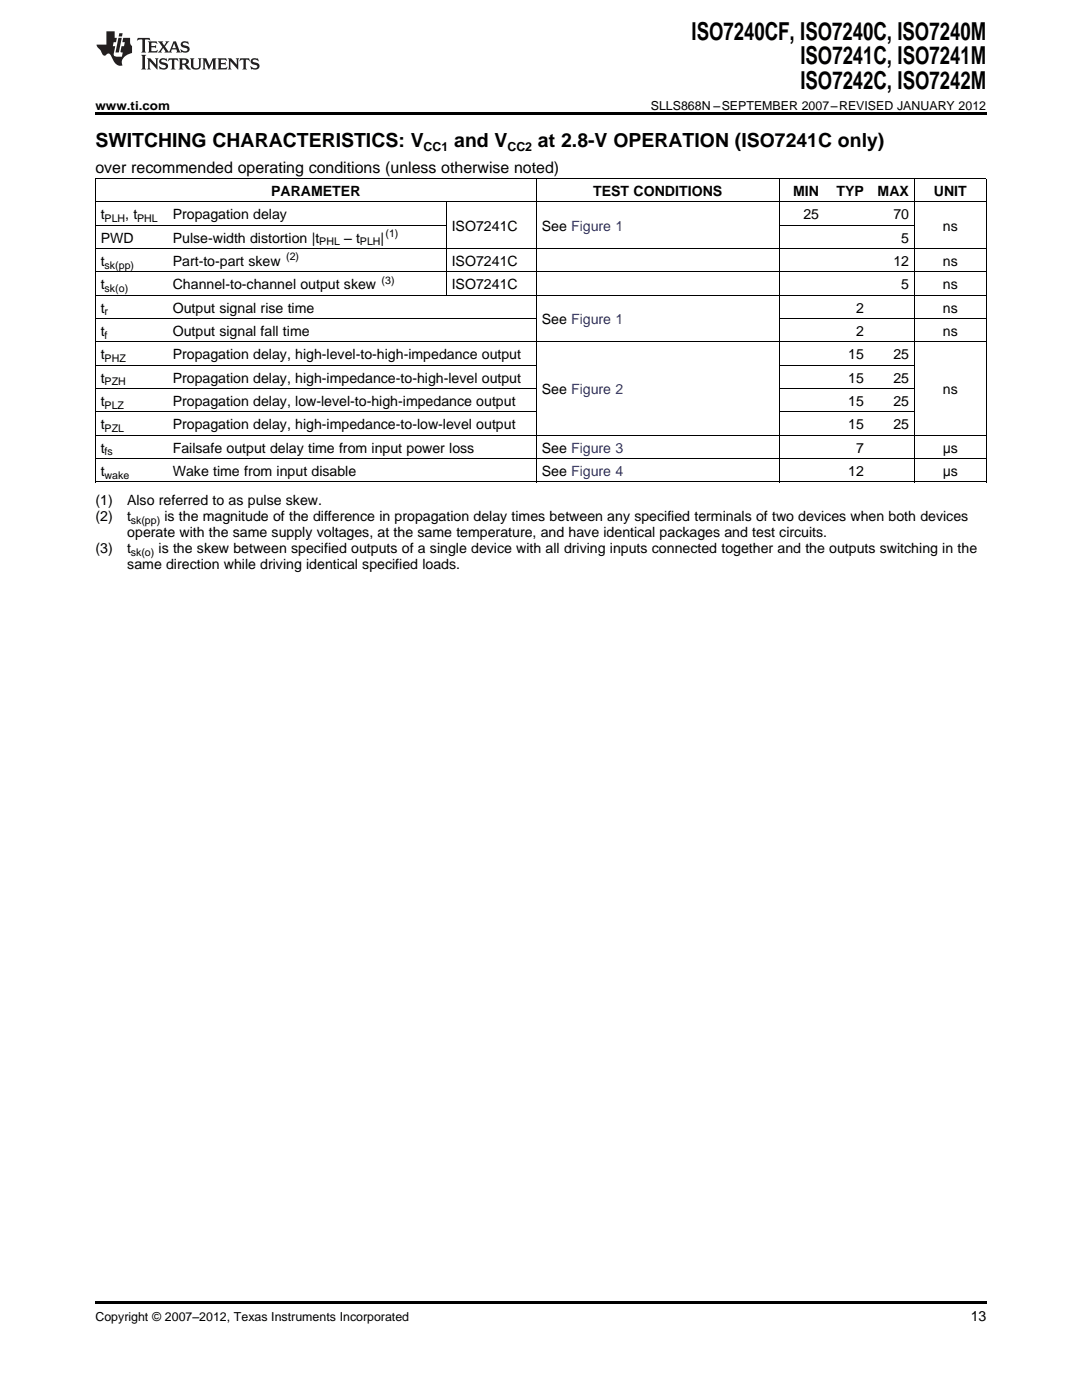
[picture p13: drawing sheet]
<svg xmlns="http://www.w3.org/2000/svg" width="216mm" height="279mm" viewBox="0 0 216 279" stroke-linecap="round" stroke-linejoin="round" font-family="sans-serif">
<defs><g id="words">
<g font-size="4.9">
<text x="138" y="7.9">ISO7240CF, ISO7240C, ISO7240M</text>
<text x="159.7" y="12.8">ISO7241C, ISO7241M</text>
<text x="159.7" y="17.8">ISO7242C, ISO7242M</text>
</g>
<g font-size="3.9">
<text x="19" y="29.3">SWITCHING CHARACTERISTICS: V</text>
<text x="90.6" y="29.3">and V</text>
<text x="107.4" y="29.3">at 2.8-V OPERATION (ISO7241C only)</text>
</g>
<text font-size="3.2" x="19" y="34.4">over recommended operating conditions (unless otherwise noted)</text>
<g font-size="2.8">
<text x="54.1" y="39.1">PARAMETER</text>
<text x="118.4" y="39.1">TEST CONDITIONS</text>
<text x="158.3" y="39.1">MIN</text>
<text x="166.9" y="39.1">TYP</text>
<text x="175.1" y="39.1">MAX</text>
<text x="186.3" y="39.1">UNIT</text>
<text x="20.1" y="43.7">t</text>
<text x="25" y="43.7">, t</text>
<text x="34.5" y="43.7">Propagation delay</text>
<text x="90.1" y="46.1">ISO7241C</text>
<text x="108.1" y="46.1">See Figure 1</text>
<text x="160.3" y="43.7">25</text>
<text x="178.3" y="43.7">70</text>
<text x="188.1" y="46.1">ns</text>
<text x="20.1" y="48.4">PWD</text>
<text x="20.1" y="53.1">t</text>
<text x="34.5" y="48.4">Pulse-width distortion |t</text>
<text x="34.5" y="53.1">Part-to-part skew</text>
<text x="68.7" y="48.4">– t</text>
<text x="75.9" y="48.4">|</text>
<text x="90.1" y="53.1">ISO7241C</text>
<text x="178.3" y="53.1">12</text>
<text x="179.8" y="48.4">5</text>
<text x="188.1" y="53.1">ns</text>
<text x="20.1" y="57.7">t</text>
<text x="34.5" y="57.7">Channel-to-channel output skew</text>
<text x="90.1" y="57.7">ISO7241C</text>
<text x="179.8" y="57.7">5</text>
<text x="188.1" y="57.7">ns</text>
<text x="20.1" y="62.4">t</text>
<text x="34.5" y="62.4">Output signal rise time</text>
<text x="108.1" y="64.7">See Figure 1</text>
<text x="170.9" y="62.4">2</text>
<text x="188.1" y="62.4">ns</text>
<text x="20.1" y="67">t</text>
<text x="20.1" y="71.7">t</text>
<text x="34.5" y="67">Output signal fall time</text>
<text x="34.5" y="71.7">Propagation delay, high-level-to-high-impedance output</text>
<text x="169.3" y="71.7">15</text>
<text x="170.9" y="67">2</text>
<text x="178.3" y="71.7">25</text>
<text x="188.1" y="67">ns</text>
<text x="20.1" y="76.3">t</text>
<text x="34.5" y="76.3">Propagation delay, high-impedance-to-high-level output</text>
<text x="169.3" y="76.3">15</text>
<text x="178.3" y="76.3">25</text>
<text x="20.1" y="81">t</text>
<text x="34.5" y="81">Propagation delay, low-level-to-high-impedance output</text>
<text x="108.1" y="78.7">See Figure 2</text>
<text x="169.3" y="81">15</text>
<text x="178.3" y="81">25</text>
<text x="188.1" y="78.7">ns</text>
<text x="20.1" y="85.7">t</text>
<text x="34.5" y="85.7">Propagation delay, high-impedance-to-low-level output</text>
<text x="169.3" y="85.7">15</text>
<text x="178.3" y="85.7">25</text>
<text x="20.1" y="90.3">t</text>
<text x="20.1" y="95">t</text>
<text x="34.5" y="90.3">Failsafe output delay time from input power loss</text>
<text x="34.5" y="95">Wake time from input disable</text>
<text x="108.1" y="90.3">See Figure 3</text>
<text x="108.1" y="95">See Figure 4</text>
<text x="169.3" y="95">12</text>
<text x="170.9" y="90.3">7</text>
<text x="188.1" y="90.3">μs</text>
<text x="188.1" y="95">μs</text>
<text x="19" y="100.8">(1)</text>
<text x="25.4" y="100.8">Also referred to as pulse skew.</text>
<text x="19" y="104">(2)</text>
<text x="25.4" y="104">t</text>
<text x="25.4" y="107.2">operate with the same supply voltages, at the same temperature, and have identical packages and test circuits.</text>
<text x="32.8" y="104">is the magnitude of the difference in propagation delay times between any specified terminals of two devices when both devices</text>
<text x="19" y="110.3">(3)</text>
<text x="25.4" y="110.3">t</text>
<text x="25.4" y="113.5">same direction while driving identical specified loads.</text>
<text x="31.6" y="110.3">is the skew between specified outputs of a single device with all driving inputs connected together and the outputs switching in the</text>
<text x="193.7" y="263.6">13</text>
</g>
<g font-size="2.5">
<text x="19" y="21.9">www.ti.com</text>
<text x="129.9" y="21.9">SLLS868N –SEPTEMBER 2007–REVISED JANUARY 2012</text>
<text x="84.5" y="30.1">CC1</text>
<text x="101.2" y="30.1">CC2</text>
<text x="19" y="263.6">Copyright © 2007–2012, Texas Instruments Incorporated</text>
</g>
<g font-size="2.1">
<text x="20.9" y="44.3">PLH</text>
<text x="27.4" y="44.3">PHL</text>
<text x="76.9" y="47.3">(1)</text>
<text x="20.9" y="53.6">sk(pp)</text>
<text x="57.1" y="51.9">(2)</text>
<text x="63.7" y="49">PHL</text>
<text x="71.8" y="49">PLH</text>
<text x="20.9" y="58.3">sk(o)</text>
<text x="76.2" y="56.6">(3)</text>
<text x="20.9" y="62.9">r</text>
<text x="20.9" y="67.6">f</text>
<text x="20.9" y="72.2">PHZ</text>
<text x="20.9" y="76.9">PZH</text>
<text x="20.9" y="81.6">PLZ</text>
<text x="20.9" y="86.2">PZL</text>
<text x="20.9" y="90.9">fs</text>
<text x="20.9" y="95.5">wake</text>
<text x="26.1" y="104.6">sk(pp)</text>
<text x="26.1" y="110.9">sk(o)</text>
</g>
</g></defs>
<g fill="#231f20">
<path d="M27.5 7.6l-.1 .5 .4-.2h.6v.1v2.1l-.2 .4h1l-.3-.4v-2.1l.1-.1h.5l.5 .2-.2-.5zM29.5 8.3l.2 .3v1.5l-.2 .4h1.8l.2-.6a1.04 1.04 0 0 1-1.3 .2v-.7h.6l.3 .2v-.6l-.3 .2h-.6v-.6l.8-.1 .4 .3-.2-.5zM31.5 8.3l.9 1.1-.9 1.1h.8l-.2-.2 .5-.7 .4 .7-.2 .2h1.5l-.1-.2 .1-.4h.9l.1 .4-.2 .2h1l-.3-.3-.7-1.9h-.5l-.9 2-.8-1 .9-1h-.8l.1 .3-.3 .5-.4-.6 .2-.2zM34.7 8.6l.4 1h-.7zM36.3 8.4a.63 .63 0 0 0-.2 .7 .63 .63 0 0 0 .6 .4l.6 .2 .1 .2a.75 .75 0 0 1-.7 .4 .75 .75 0 0 1-.6-.5l.1 .7 .1-.1a1.11 1.11 0 0 0 1.5-.6 1.13 1.13 0 0 0-1.2-.8l-.1-.4a1.04 1.04 0 0 1 1.2 .2l-.2-.5-.1 .1-.5-.2zM28.2 10.9l.2 .4v2.2l-.2 .4h1l-.3-.4v-2.2l.3-.4zM29.3 11.6l.3 .4v1.5l-.3 .4h.8l-.2-.4v-1.3l1.5 1.7v-1.9l.2-.4h-.7l.2 .4v.9l-1.1-1.3zM32 11.8a.62 .62 0 0 0-.2 .7 .62 .62 0 0 0 .6 .4l.6 .1 .1 .3a.76 .76 0 0 1-.7 .3 .76 .76 0 0 1-.6-.4l.1 .7 .1-.1a1.11 1.11 0 0 0 1.5-.6 1.13 1.13 0 0 0-1.2-.8l-.1-.4a1.04 1.04 0 0 1 1.2 .2l-.2-.6-.1 .1-.5-.1zM33.7 11.6l-.2 .6a.61 .61 0 0 1 .8-.3v1.6l-.2 .4h.9l-.2-.4v-1.6a.63 .63 0 0 1 .8 .3l-.2-.6zM35.6 11.6l.3 .4v1.5l-.3 .4h1l-.2-.2v-.8l.5 .2a.76 .76 0 0 0 1.2 .7l-1-1a.58 .58 0 0 0 .6-.5 .58 .58 0 0 0-.5-.6zM36.4 11.9h.1a.45 .45 0 0 1 .5 .1 .45 .45 0 0 1 .1 .5l-.7 .2zM37.9 11.6l.2 .2a2.17 2.17 0 0 0 .3 1.9 .99 .99 0 0 0 1.6-.6v-1.1l.2-.4h-.7l.2 .2a1.92 1.92 0 0 1-.2 1.8 .6 .6 0 0 1-.9-.5v-1.1l.2-.4zM40.4 11.6l.2 .4v1.5l-.2 .4h.7l-.2-.4v-1.4l.8 1.8 .8-1.8v1.4l-.2 .4h.9l-.2-.4v-1.5l.2-.4h-.8l-.6 1.5-.6-1.5zM43.4 11.6l.2 .4v1.5l-.2 .4h1.8l.2-.6a1.04 1.04 0 0 1-1.3 .1v-.6h.5l.4 .2v-.6l-.4 .2h-.5v-.7h.8l.3 .3-.1-.6zM45.5 11.6l.2 .4v1.5l-.2 .4h.7l-.2-.4v-1.3l1.5 1.7v-1.9l.2-.4h-.7l.2 .4v.9l-1.1-1.3zM47.9 11.6l-.1 .6a.61 .61 0 0 1 .8-.3v1.6l-.3 .4h1l-.3-.4 .1-1.6a.63 .63 0 0 1 .7 .3l-.1-.6zM50.2 11.8a.62 .62 0 0 0-.2 .7 .62 .62 0 0 0 .6 .4l.6 .1 .2 .3a.76 .76 0 0 1-.8 .3 .76 .76 0 0 1-.6-.4l.1 .7 .2-.1a1.11 1.11 0 0 0 1.5-.6 1.13 1.13 0 0 0-1.3-.8l-.1-.4a1.04 1.04 0 0 1 1.2 .2l-.1-.6-.2 .1-.5-.1z"/>
<path d="M21.2 6.3v2.6h-1.9l.1 .4 .7 .9a.91 .91 0 0 0 1 .8 .56 .56 0 0 1 .5-.3 .56 .56 0 0 1 .5 .3l.4 .8a1.53 1.53 0 0 0 1.9 1.2 1.54 1.54 0 0 1 1-2.1l.9-.3v-1.4a1.52 1.52 0 0 1-.3-1.6h-1.4l-.2 .8h.5l-.2 .8h-.4l-.2 1v.2l.4 .1-.2 .8a1.93 1.93 0 0 1-1.6-.3l.3-1.8h-.5l.2-.8h.4l.2-.8h-.4v-1.3zM23.6 7.6l-.6 2.9h.7l.6-2.9zM23.8 6.6l-.1 .7h.6l.2-.7z"/>
</g>
<path d="M19 22.5h177.8v.5h-177.8zM19 259.7h177.8v.5h-177.8z" fill="#000"/>
<g fill="none" stroke="#000" stroke-width=".2">
<path d="M19 35.6h177.8M19.1 35.7v60.5M107 35.7v60.5M155.5 35.7v60.5M182.4 35.7v60.5M196.8 35.7v60.5M19 58.9h177.8M19 54.3h177.8M19 49.6h177.8M19 45h70.1M19 40.3h177.8M89 40.4v18.6"/>
<path d="M155.5 45h27M19 77.6h88M19 72.9h88M19 68.2h177.8M19 63.6h88M155.5 77.6h27M155.5 72.9h27M155.5 63.6h41.3M19 96.2h177.8M19 91.5h177.8M19 86.9h177.8M19 82.2h88"/>
<path d="M155.5 82.2h27"/>
</g>
<use href="#words"/>
</svg>
